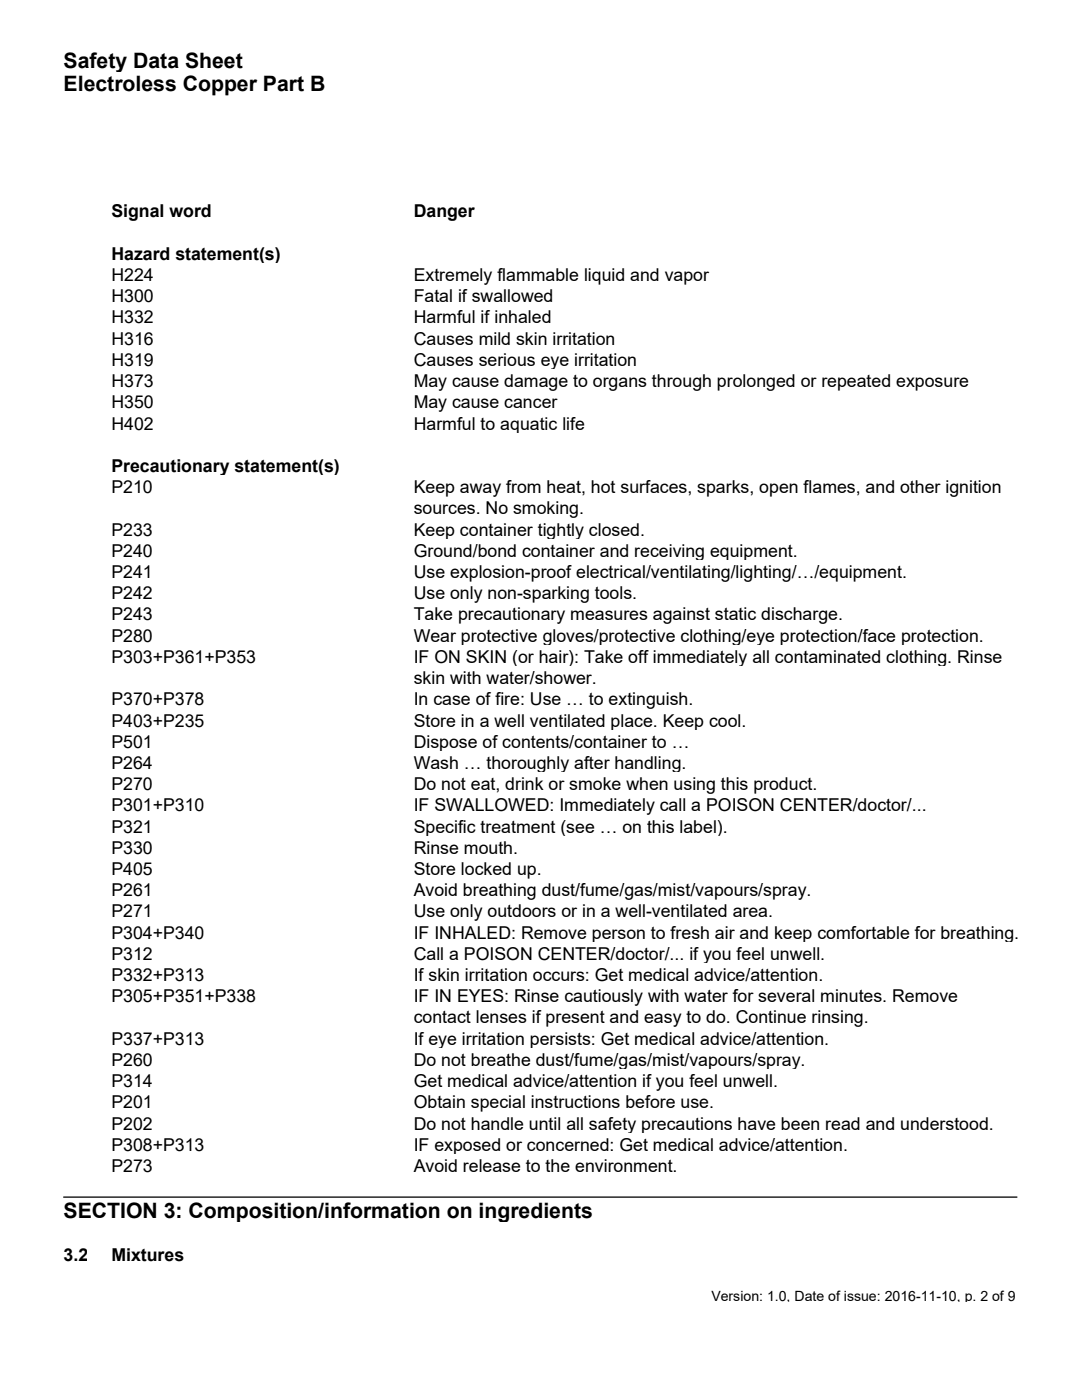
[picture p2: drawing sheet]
<svg xmlns="http://www.w3.org/2000/svg" width="216mm" height="279mm" viewBox="0 0 216 279" stroke-linecap="round" stroke-linejoin="round" font-family="sans-serif">
<defs><g id="words">
<g font-size="4.2">
<text x="12.7" y="13.5">Safety Data Sheet</text>
<text x="12.7" y="18.2">Electroless Copper Part B</text>
<text x="12.7" y="243.1">SECTION 3: Composition/information on ingredients</text>
</g>
<g font-size="3.5">
<text x="22.2" y="43.4">Signal word</text>
<text x="82.5" y="43.4">Danger</text>
<text x="22.2" y="51.9">Hazard statement(s)</text>
<text x="22.2" y="56.1">H224</text>
<text x="82.5" y="56.1">Extremely flammable liquid and vapor</text>
<text x="22.2" y="60.3">H300</text>
<text x="22.2" y="64.6">H332</text>
<text x="82.5" y="60.3">Fatal if swallowed</text>
<text x="82.5" y="64.6">Harmful if inhaled</text>
<text x="22.2" y="68.8">H316</text>
<text x="82.5" y="68.8">Causes mild skin irritation</text>
<text x="22.2" y="73">H319</text>
<text x="22.2" y="77.3">H373</text>
<text x="82.5" y="73">Causes serious eye irritation</text>
<text x="82.5" y="77.3">May cause damage to organs through prolonged or repeated exposure</text>
<text x="22.2" y="81.5">H350</text>
<text x="82.5" y="81.5">May cause cancer</text>
<text x="22.2" y="85.7">H402</text>
<text x="82.5" y="85.7">Harmful to aquatic life</text>
<text x="22.2" y="94.2">Precautionary statement(s)</text>
<text x="22.2" y="98.4">P210</text>
<text x="82.5" y="98.4">Keep away from heat, hot surfaces, sparks, open flames, and other ignition</text>
<text x="22.2" y="106.9">P233</text>
<text x="82.5" y="102.7">sources. No smoking.</text>
<text x="82.5" y="106.9">Keep container tightly closed.</text>
<text x="22.2" y="111.1">P240</text>
<text x="82.5" y="111.1">Ground/bond container and receiving equipment.</text>
<text x="22.2" y="115.4">P241</text>
<text x="22.2" y="119.6">P242</text>
<text x="82.5" y="115.4">Use explosion-proof electrical/ventilating/lighting/…/equipment.</text>
<text x="82.5" y="119.6">Use only non-sparking tools.</text>
<text x="22.2" y="123.8">P243</text>
<text x="82.5" y="123.8">Take precautionary measures against static discharge.</text>
<text x="22.2" y="128.1">P280</text>
<text x="82.5" y="128.1">Wear protective gloves/protective clothing/eye protection/face protection.</text>
<text x="22.2" y="132.3">P303+P361+P353</text>
<text x="82.5" y="132.3">IF ON SKIN (or hair): Take off immediately all contaminated clothing. Rinse</text>
<text x="82.5" y="136.5">skin with water/shower.</text>
<text x="22.2" y="140.8">P370+P378</text>
<text x="82.5" y="140.8">In case of fire: Use … to extinguish.</text>
<text x="22.2" y="145">P403+P235</text>
<text x="22.2" y="149.2">P501</text>
<text x="82.5" y="145">Store in a well ventilated place. Keep cool.</text>
<text x="82.5" y="149.2">Dispose of contents/container to …</text>
<text x="22.2" y="153.5">P264</text>
<text x="82.5" y="153.5">Wash … thoroughly after handling.</text>
<text x="22.2" y="157.7">P270</text>
<text x="22.2" y="161.9">P301+P310</text>
<text x="82.5" y="157.7">Do not eat, drink or smoke when using this product.</text>
<text x="82.5" y="161.9">IF SWALLOWED: Immediately call a POISON CENTER/doctor/...</text>
<text x="22.2" y="166.2">P321</text>
<text x="82.5" y="166.2">Specific treatment (see … on this label).</text>
<text x="22.2" y="170.4">P330</text>
<text x="82.5" y="170.4">Rinse mouth.</text>
<text x="22.2" y="174.6">P405</text>
<text x="22.2" y="178.9">P261</text>
<text x="82.5" y="174.6">Store locked up.</text>
<text x="82.5" y="178.9">Avoid breathing dust/fume/gas/mist/vapours/spray.</text>
<text x="22.2" y="183.1">P271</text>
<text x="82.5" y="183.1">Use only outdoors or in a well-ventilated area.</text>
<text x="22.2" y="187.3">P304+P340</text>
<text x="22.2" y="191.6">P312</text>
<text x="82.5" y="187.3">IF INHALED: Remove person to fresh air and keep comfortable for breathing.</text>
<text x="82.5" y="191.6">Call a POISON CENTER/doctor/... if you feel unwell.</text>
<text x="22.2" y="195.8">P332+P313</text>
<text x="82.5" y="195.8">If skin irritation occurs: Get medical advice/attention.</text>
<text x="22.2" y="200">P305+P351+P338</text>
<text x="82.5" y="200">IF IN EYES: Rinse cautiously with water for several minutes. Remove</text>
<text x="22.2" y="208.5">P337+P313</text>
<text x="82.5" y="204.3">contact lenses if present and easy to do. Continue rinsing.</text>
<text x="82.5" y="208.5">If eye irritation persists: Get medical advice/attention.</text>
<text x="22.2" y="212.7">P260</text>
<text x="82.5" y="212.7">Do not breathe dust/fume/gas/mist/vapours/spray.</text>
<text x="22.2" y="217">P314</text>
<text x="22.2" y="221.2">P201</text>
<text x="82.5" y="217">Get medical advice/attention if you feel unwell.</text>
<text x="82.5" y="221.2">Obtain special instructions before use.</text>
<text x="22.2" y="225.4">P202</text>
<text x="82.5" y="225.4">Do not handle until all safety precautions have been read and understood.</text>
<text x="22.2" y="229.7">P308+P313</text>
<text x="22.2" y="233.9">P273</text>
<text x="82.5" y="229.7">IF exposed or concerned: Get medical advice/attention.</text>
<text x="82.5" y="233.9">Avoid release to the environment.</text>
<text x="12.7" y="251.6">3.2</text>
<text x="22.2" y="251.6">Mixtures</text>
</g>
<text font-size="2.8" x="141.9" y="259.5">Version: 1.0, Date of issue: 2016-11-10, p. 2 of 9</text>
</g></defs>
<path d="M12.7 238.9h190.2" fill="none" stroke="#000" stroke-width=".25"/>
<g fill="#fff">
<path d="M12.7 239.2h105.8v4.7h-105.8z"/>
<path d="M12.7 243.9h190.5v8.5h-190.5z"/>
<path d="M12.7 248.2h5v4.2h-5z"/>
<path d="M17.5 248.2h19.3v4.2h-19.3z"/>
<path d="M12.7 256.6h190.5v3.2h-190.5z"/>
<path d="M141.8 256.6h60.9v3.2h-60.9z"/>
</g>
<use href="#words"/>
</svg>
